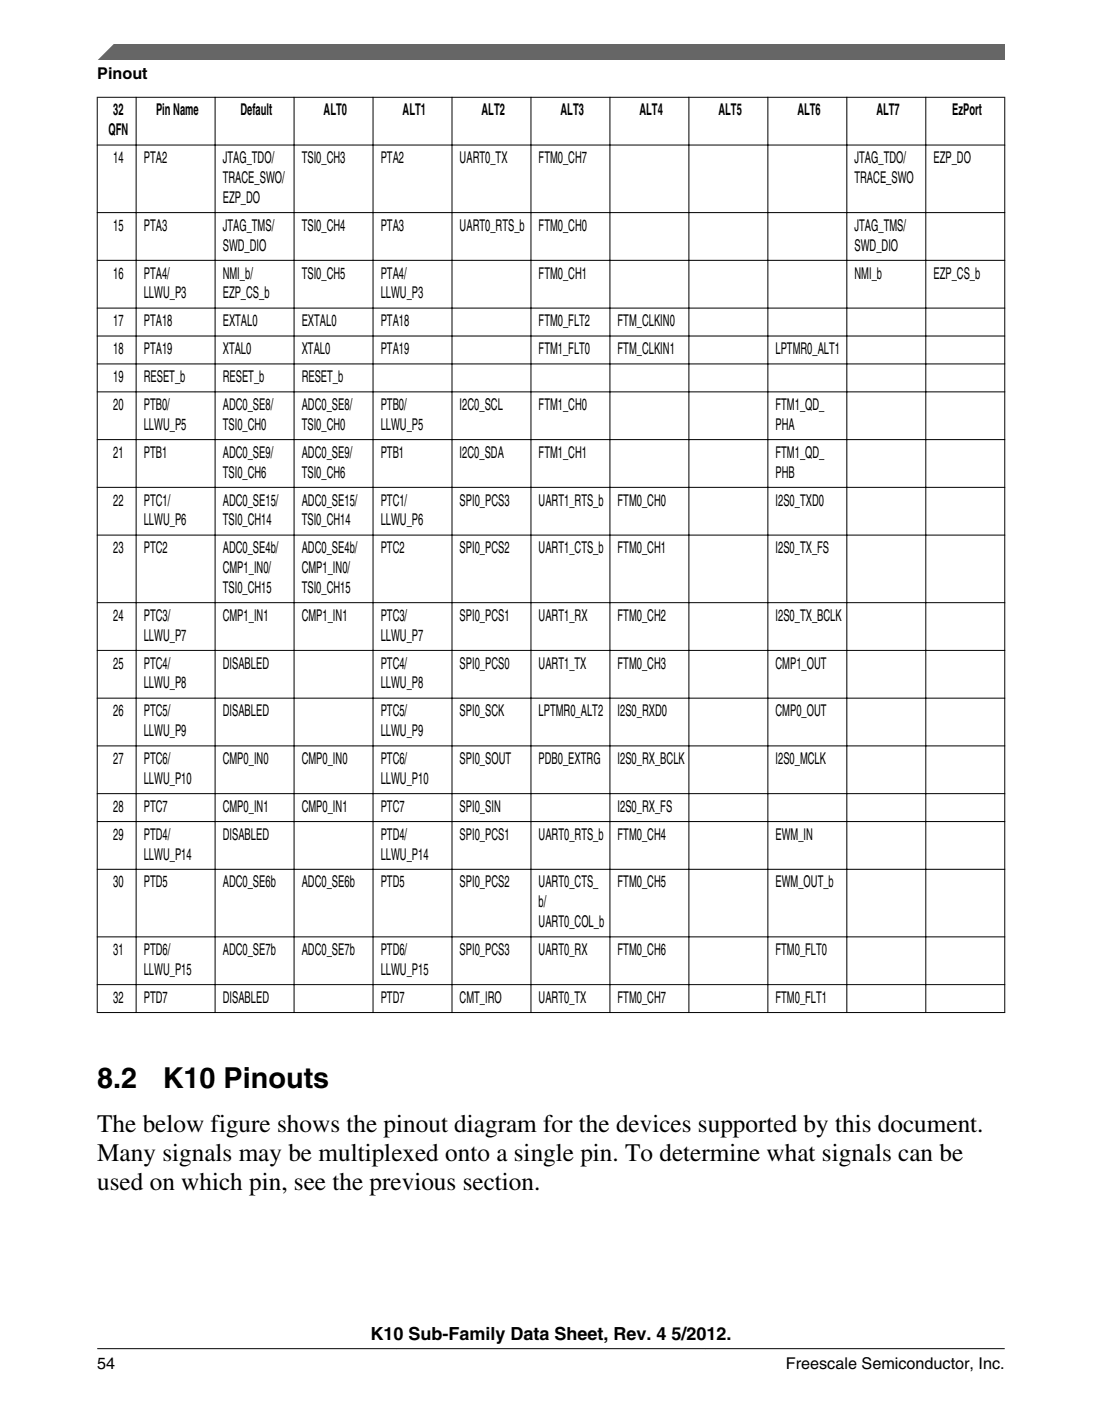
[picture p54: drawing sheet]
<svg xmlns="http://www.w3.org/2000/svg" width="216mm" height="274mm" viewBox="0 0 216 274" stroke-linecap="round" stroke-linejoin="round" font-family="sans-serif">
<defs><g id="words">
<g font-size="5.6">
<text x="19" y="213">8.2</text>
<text x="31.9" y="213">K10 Pinouts</text>
</g>
<g font-size="4.9">
<text x="19" y="221.6">The below figure shows the pinout diagram for the devices supported by this document.</text>
<text x="19" y="227.3">Many signals may be multiplexed onto a single pin. To determine what signals can be</text>
<text x="19" y="232.9">used on which pin, see the previous section.</text>
</g>
<text font-size="3.5" x="72.6" y="262.3">K10 Sub-Family Data Sheet, Rev. 4 5/2012.</text>
<g font-size="3.2">
<text x="19" y="15.5">Pinout</text>
<text x="22.2" y="22.6">32</text>
<text x="30.6" y="22.6">Pin Name</text>
<text x="47.1" y="22.6">Default</text>
<text x="63.4" y="22.6">ALT0</text>
<text x="78.9" y="22.6">ALT1</text>
<text x="94.3" y="22.6">ALT2</text>
<text x="109.8" y="22.6">ALT3</text>
<text x="125.3" y="22.6">ALT4</text>
<text x="140.8" y="22.6">ALT5</text>
<text x="156.2" y="22.6">ALT6</text>
<text x="171.7" y="22.6">ALT7</text>
<text x="186.6" y="22.6">EzPort</text>
<text x="21.3" y="26.5">QFN</text>
<text x="22.2" y="32">14</text>
<text x="28.2" y="32">PTA2</text>
<text x="43.6" y="32">JTAG_TDO/</text>
<text x="43.6" y="35.8">TRACE_SWO/</text>
<text x="59.1" y="32">TSI0_CH3</text>
<text x="74.6" y="32">PTA2</text>
<text x="90.1" y="32">UART0_TX</text>
<text x="105.5" y="32">FTM0_CH7</text>
<text x="167.4" y="32">JTAG_TDO/</text>
<text x="167.4" y="35.8">TRACE_SWO</text>
<text x="182.9" y="32">EZP_DO</text>
<text x="43.6" y="39.7">EZP_DO</text>
<text x="22.2" y="45.2">15</text>
<text x="28.2" y="45.2">PTA3</text>
<text x="43.6" y="45.2">JTAG_TMS/</text>
<text x="59.1" y="45.2">TSI0_CH4</text>
<text x="74.6" y="45.2">PTA3</text>
<text x="90.1" y="45.2">UART0_RTS_b</text>
<text x="105.5" y="45.2">FTM0_CH0</text>
<text x="167.4" y="45.2">JTAG_TMS/</text>
<text x="43.6" y="49.1">SWD_DIO</text>
<text x="167.4" y="49.1">SWD_DIO</text>
<text x="22.2" y="54.5">16</text>
<text x="28.2" y="54.5">PTA4/</text>
<text x="28.2" y="58.4">LLWU_P3</text>
<text x="43.6" y="54.5">NMI_b/</text>
<text x="43.6" y="58.4">EZP_CS_b</text>
<text x="59.1" y="54.5">TSI0_CH5</text>
<text x="74.6" y="54.5">PTA4/</text>
<text x="74.6" y="58.4">LLWU_P3</text>
<text x="105.5" y="54.5">FTM0_CH1</text>
<text x="167.4" y="54.5">NMI_b</text>
<text x="182.9" y="54.5">EZP_CS_b</text>
<text x="22.2" y="63.9">17</text>
<text x="28.2" y="63.9">PTA18</text>
<text x="43.6" y="63.9">EXTAL0</text>
<text x="59.1" y="63.9">EXTAL0</text>
<text x="74.6" y="63.9">PTA18</text>
<text x="105.5" y="63.9">FTM0_FLT2</text>
<text x="121" y="63.9">FTM_CLKIN0</text>
<text x="22.2" y="69.4">18</text>
<text x="28.2" y="69.4">PTA19</text>
<text x="43.6" y="69.4">XTAL0</text>
<text x="59.1" y="69.4">XTAL0</text>
<text x="74.6" y="69.4">PTA19</text>
<text x="105.5" y="69.4">FTM1_FLT0</text>
<text x="121" y="69.4">FTM_CLKIN1</text>
<text x="151.9" y="69.4">LPTMR0_ALT1</text>
<text x="22.2" y="74.8">19</text>
<text x="28.2" y="74.8">RESET_b</text>
<text x="43.6" y="74.8">RESET_b</text>
<text x="59.1" y="74.8">RESET_b</text>
<text x="22.2" y="80.3">20</text>
<text x="28.2" y="80.3">PTB0/</text>
<text x="43.6" y="80.3">ADC0_SE8/</text>
<text x="59.1" y="80.3">ADC0_SE8/</text>
<text x="74.6" y="80.3">PTB0/</text>
<text x="90.1" y="80.3">I2C0_SCL</text>
<text x="105.5" y="80.3">FTM1_CH0</text>
<text x="151.9" y="80.3">FTM1_QD_</text>
<text x="22.2" y="89.6">21</text>
<text x="28.2" y="84.2">LLWU_P5</text>
<text x="28.2" y="89.6">PTB1</text>
<text x="43.6" y="84.2">TSI0_CH0</text>
<text x="43.6" y="89.6">ADC0_SE9/</text>
<text x="59.1" y="84.2">TSI0_CH0</text>
<text x="59.1" y="89.6">ADC0_SE9/</text>
<text x="74.6" y="84.2">LLWU_P5</text>
<text x="74.6" y="89.6">PTB1</text>
<text x="90.1" y="89.6">I2C0_SDA</text>
<text x="105.5" y="89.6">FTM1_CH1</text>
<text x="151.9" y="84.2">PHA</text>
<text x="151.9" y="89.6">FTM1_QD_</text>
<text x="43.6" y="93.5">TSI0_CH6</text>
<text x="59.1" y="93.5">TSI0_CH6</text>
<text x="151.9" y="93.5">PHB</text>
<text x="22.2" y="99">22</text>
<text x="28.2" y="99">PTC1/</text>
<text x="43.6" y="99">ADC0_SE15/</text>
<text x="59.1" y="99">ADC0_SE15/</text>
<text x="74.6" y="99">PTC1/</text>
<text x="90.1" y="99">SPI0_PCS3</text>
<text x="105.5" y="99">UART1_RTS_b</text>
<text x="121" y="99">FTM0_CH0</text>
<text x="151.9" y="99">I2S0_TXD0</text>
<text x="28.2" y="102.9">LLWU_P6</text>
<text x="43.6" y="102.9">TSI0_CH14</text>
<text x="59.1" y="102.9">TSI0_CH14</text>
<text x="74.6" y="102.9">LLWU_P6</text>
<text x="22.2" y="108.3">23</text>
<text x="28.2" y="108.3">PTC2</text>
<text x="43.6" y="108.3">ADC0_SE4b/</text>
<text x="43.6" y="112.2">CMP1_IN0/</text>
<text x="59.1" y="108.3">ADC0_SE4b/</text>
<text x="59.1" y="112.2">CMP1_IN0/</text>
<text x="74.6" y="108.3">PTC2</text>
<text x="90.1" y="108.3">SPI0_PCS2</text>
<text x="105.5" y="108.3">UART1_CTS_b</text>
<text x="121" y="108.3">FTM0_CH1</text>
<text x="151.9" y="108.3">I2S0_TX_FS</text>
<text x="43.6" y="116.1">TSI0_CH15</text>
<text x="59.1" y="116.1">TSI0_CH15</text>
<text x="22.2" y="121.6">24</text>
<text x="28.2" y="121.6">PTC3/</text>
<text x="28.2" y="125.4">LLWU_P7</text>
<text x="43.6" y="121.6">CMP1_IN1</text>
<text x="59.1" y="121.6">CMP1_IN1</text>
<text x="74.6" y="121.6">PTC3/</text>
<text x="74.6" y="125.4">LLWU_P7</text>
<text x="90.1" y="121.6">SPI0_PCS1</text>
<text x="105.5" y="121.6">UART1_RX</text>
<text x="121" y="121.6">FTM0_CH2</text>
<text x="151.9" y="121.6">I2S0_TX_BCLK</text>
<text x="22.2" y="130.9">25</text>
<text x="28.2" y="130.9">PTC4/</text>
<text x="43.6" y="130.9">DISABLED</text>
<text x="74.6" y="130.9">PTC4/</text>
<text x="90.1" y="130.9">SPI0_PCS0</text>
<text x="105.5" y="130.9">UART1_TX</text>
<text x="121" y="130.9">FTM0_CH3</text>
<text x="151.9" y="130.9">CMP1_OUT</text>
<text x="28.2" y="134.8">LLWU_P8</text>
<text x="74.6" y="134.8">LLWU_P8</text>
<text x="22.2" y="140.3">26</text>
<text x="28.2" y="140.3">PTC5/</text>
<text x="43.6" y="140.3">DISABLED</text>
<text x="74.6" y="140.3">PTC5/</text>
<text x="90.1" y="140.3">SPI0_SCK</text>
<text x="105.5" y="140.3">LPTMR0_ALT2</text>
<text x="121" y="140.3">I2S0_RXD0</text>
<text x="151.9" y="140.3">CMP0_OUT</text>
<text x="22.2" y="149.6">27</text>
<text x="28.2" y="144.1">LLWU_P9</text>
<text x="28.2" y="149.6">PTC6/</text>
<text x="43.6" y="149.6">CMP0_IN0</text>
<text x="59.1" y="149.6">CMP0_IN0</text>
<text x="74.6" y="144.1">LLWU_P9</text>
<text x="74.6" y="149.6">PTC6/</text>
<text x="90.1" y="149.6">SPI0_SOUT</text>
<text x="105.5" y="149.6">PDB0_EXTRG</text>
<text x="121" y="149.6">I2S0_RX_BCLK</text>
<text x="151.9" y="149.6">I2S0_MCLK</text>
<text x="28.2" y="153.5">LLWU_P10</text>
<text x="74.6" y="153.5">LLWU_P10</text>
<text x="22.2" y="159">28</text>
<text x="28.2" y="159">PTC7</text>
<text x="43.6" y="159">CMP0_IN1</text>
<text x="59.1" y="159">CMP0_IN1</text>
<text x="74.6" y="159">PTC7</text>
<text x="90.1" y="159">SPI0_SIN</text>
<text x="121" y="159">I2S0_RX_FS</text>
<text x="22.2" y="164.4">29</text>
<text x="28.2" y="164.4">PTD4/</text>
<text x="43.6" y="164.4">DISABLED</text>
<text x="74.6" y="164.4">PTD4/</text>
<text x="90.1" y="164.4">SPI0_PCS1</text>
<text x="105.5" y="164.4">UART0_RTS_b</text>
<text x="121" y="164.4">FTM0_CH4</text>
<text x="151.9" y="164.4">EWM_IN</text>
<text x="22.2" y="173.8">30</text>
<text x="28.2" y="168.3">LLWU_P14</text>
<text x="28.2" y="173.8">PTD5</text>
<text x="43.6" y="173.8">ADC0_SE6b</text>
<text x="59.1" y="173.8">ADC0_SE6b</text>
<text x="74.6" y="168.3">LLWU_P14</text>
<text x="74.6" y="173.8">PTD5</text>
<text x="90.1" y="173.8">SPI0_PCS2</text>
<text x="105.5" y="173.8">UART0_CTS_</text>
<text x="121" y="173.8">FTM0_CH5</text>
<text x="151.9" y="173.8">EWM_OUT_b</text>
<text x="105.5" y="177.7">b/</text>
<text x="105.5" y="181.5">UART0_COL_b</text>
<text x="22.2" y="187">31</text>
<text x="28.2" y="187">PTD6/</text>
<text x="28.2" y="190.9">LLWU_P15</text>
<text x="43.6" y="187">ADC0_SE7b</text>
<text x="59.1" y="187">ADC0_SE7b</text>
<text x="74.6" y="187">PTD6/</text>
<text x="74.6" y="190.9">LLWU_P15</text>
<text x="90.1" y="187">SPI0_PCS3</text>
<text x="105.5" y="187">UART0_RX</text>
<text x="121" y="187">FTM0_CH6</text>
<text x="151.9" y="187">FTM0_FLT0</text>
<text x="22.2" y="196.4">32</text>
<text x="28.2" y="196.4">PTD7</text>
<text x="43.6" y="196.4">DISABLED</text>
<text x="74.6" y="196.4">PTD7</text>
<text x="90.1" y="196.4">CMT_IRO</text>
<text x="105.5" y="196.4">UART0_TX</text>
<text x="121" y="196.4">FTM0_CH7</text>
<text x="151.9" y="196.4">FTM0_FLT1</text>
<text x="19" y="268">54</text>
<text x="154" y="268">Freescale Semiconductor, Inc.</text>
</g>
</g></defs>
<g fill="none" stroke="#000" stroke-width=".2">
<path d="M19 19h177.9M19 19v179.3M26.7 19v179.3M42.1 19v179.3M57.6 19v179.3M73.1 19v179.3M88.6 19v179.3M104 19v179.3M119.5 19v179.3M135 19v179.3M150.4 19v179.3M165.9 19v179.3"/>
<path d="M181.4 19v179.3M196.8 19v179.3M19 28.4h177.9M19 41.6h177.9M19 51h177.9M19 60.3h177.9M19 65.8h177.9M19 71.3h177.9M19 76.7h177.9M19 86.1h177.9M19 95.4h177.9M19 104.8h177.9"/>
<path d="M19 118h177.9M19 127.4h177.9M19 136.7h177.9M19 146h177.9M19 155.4h177.9M19 160.9h177.9M19 170.2h177.9M19 183.4h177.9M19 192.8h177.9M19 198.3h177.9"/>
</g>
<path d="M19 11.7l5.7-3.1 172.2 .1v3z" fill="#666"/>
<path d="M22.5 8.6l-3.1 3.1" fill="none" stroke="#666" stroke-width=".28"/>
<path d="M19 264.1h177.8" fill="none" stroke="#000" stroke-width=".2"/>
<use href="#words"/>
</svg>
